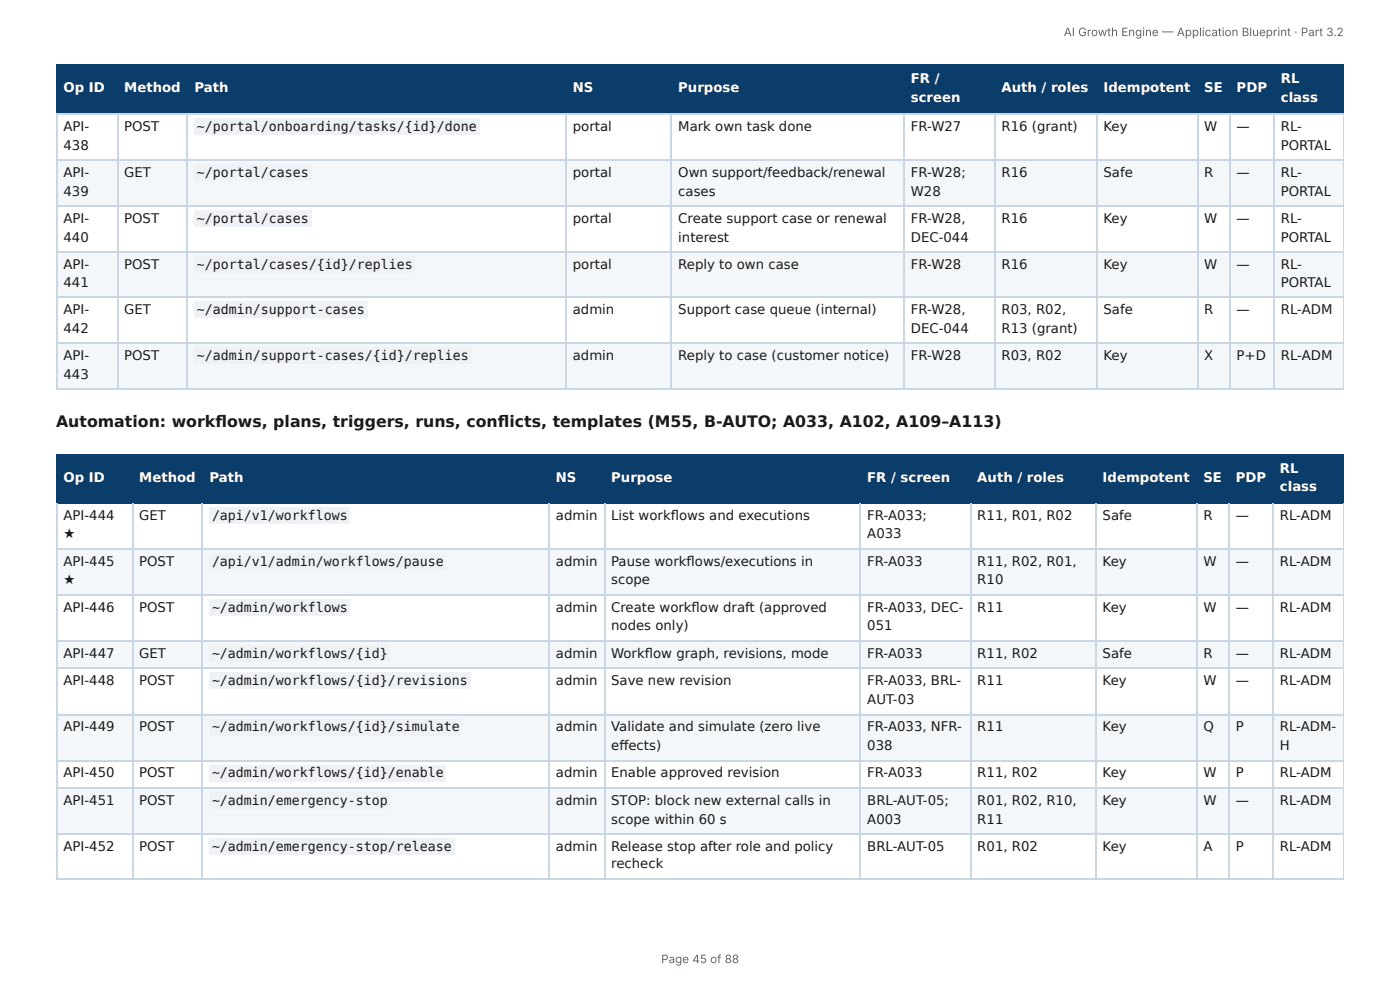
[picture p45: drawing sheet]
<svg xmlns="http://www.w3.org/2000/svg" width="297mm" height="210mm" viewBox="0 0 297 210" stroke-linecap="round" stroke-linejoin="round" font-family="sans-serif">
<defs><g id="words">
<text font-size="3.3" fill="#1a1a1a" x="11.9" y="90.8">Automation: workfl ows, plans, triggers, runs, confl icts, templates (M55, B-AUTO; A033, A102, A109–A113)</text>
<g font-size="2.8" fill="#fff">
<text x="193.5" y="17.7">FR /</text>
<text x="272" y="17.7">RL</text>
<text x="13.5" y="19.6">Op ID</text>
<text x="26.4" y="19.6">Method</text>
<text x="41.3" y="19.6">Path</text>
<text x="121.7" y="19.6">NS</text>
<text x="144.1" y="19.6">Purpose</text>
<text x="193.5" y="21.7">screen</text>
<text x="212.7" y="19.6">Auth / roles</text>
<text x="234.4" y="19.6">Idempotent</text>
<text x="255.8" y="19.6">SE</text>
<text x="262.7" y="19.6">PDP</text>
<text x="272" y="21.7">class</text>
<text x="271.8" y="100.5">RL</text>
<text x="13.5" y="102.4">Op ID</text>
<text x="29.6" y="102.4">Method</text>
<text x="44.5" y="102.4">Path</text>
<text x="118.1" y="102.4">NS</text>
<text x="129.8" y="102.4">Purpose</text>
<text x="184.2" y="102.4">FR / screen</text>
<text x="207.6" y="102.4">Auth / roles</text>
<text x="234.2" y="102.4">Idempotent</text>
<text x="255.6" y="102.4">SE</text>
<text x="262.5" y="102.4">PDP</text>
<text x="271.8" y="104.2">class</text>
</g>
<g font-size="2.8" fill="#1a1a1a">
<text x="13.5" y="27.8">API-</text>
<text x="26.4" y="27.8">POST</text>
<text x="41.8" y="27.8">~/portal/onboarding/tasks/{id}/done</text>
<text x="121.7" y="27.8">portal</text>
<text x="144.1" y="27.8">Mark own task done</text>
<text x="193.5" y="27.8">FR-W27</text>
<text x="212.7" y="27.8">R16 (grant)</text>
<text x="234.4" y="27.8">Key</text>
<text x="255.8" y="27.8">W</text>
<text x="262.7" y="27.8">—</text>
<text x="272" y="27.8">RL-</text>
<text x="13.5" y="31.8">438</text>
<text x="272" y="31.8">PORTAL</text>
<text x="13.5" y="37.6">API-</text>
<text x="13.5" y="41.5">439</text>
<text x="26.4" y="37.6">GET</text>
<text x="41.8" y="37.6">~/portal/cases</text>
<text x="121.7" y="37.6">portal</text>
<text x="144.1" y="37.6">Own support/feedback/renewal</text>
<text x="144.1" y="41.5">cases</text>
<text x="193.5" y="37.6">FR-W28;</text>
<text x="193.5" y="41.5">W28</text>
<text x="212.7" y="37.6">R16</text>
<text x="234.4" y="37.6">Safe</text>
<text x="255.8" y="37.6">R</text>
<text x="262.7" y="37.6">—</text>
<text x="272" y="37.6">RL-</text>
<text x="272" y="41.5">PORTAL</text>
<text x="13.5" y="47.4">API-</text>
<text x="26.4" y="47.4">POST</text>
<text x="41.8" y="47.4">~/portal/cases</text>
<text x="121.7" y="47.4">portal</text>
<text x="144.1" y="47.4">Create support case or renewal</text>
<text x="193.5" y="47.4">FR-W28,</text>
<text x="212.7" y="47.4">R16</text>
<text x="234.4" y="47.4">Key</text>
<text x="255.8" y="47.4">W</text>
<text x="262.7" y="47.4">—</text>
<text x="272" y="47.4">RL-</text>
<text x="13.5" y="51.3">440</text>
<text x="144.1" y="51.3">interest</text>
<text x="193.5" y="51.3">DEC-044</text>
<text x="272" y="51.3">PORTAL</text>
<text x="13.5" y="57.2">API-</text>
<text x="26.4" y="57.2">POST</text>
<text x="41.8" y="57.2">~/portal/cases/{id}/replies</text>
<text x="121.7" y="57.2">portal</text>
<text x="144.1" y="57.2">Reply to own case</text>
<text x="193.5" y="57.2">FR-W28</text>
<text x="212.7" y="57.2">R16</text>
<text x="234.4" y="57.2">Key</text>
<text x="255.8" y="57.2">W</text>
<text x="262.7" y="57.2">—</text>
<text x="272" y="57.2">RL-</text>
<text x="13.5" y="60.9">441</text>
<text x="272" y="60.9">PORTAL</text>
<text x="13.5" y="66.7">API-</text>
<text x="13.5" y="70.6">442</text>
<text x="26.4" y="66.7">GET</text>
<text x="41.8" y="66.7">~/admin/support-cases</text>
<text x="121.7" y="66.7">admin</text>
<text x="144.1" y="66.7">Support case queue (internal)</text>
<text x="193.5" y="66.7">FR-W28,</text>
<text x="193.5" y="70.6">DEC-044</text>
<text x="212.7" y="66.7">R03, R02,</text>
<text x="212.7" y="70.6">R13 (grant)</text>
<text x="234.4" y="66.7">Safe</text>
<text x="255.8" y="66.7">R</text>
<text x="262.7" y="66.7">—</text>
<text x="272" y="66.7">RL-ADM</text>
<text x="13.5" y="76.5">API-</text>
<text x="26.4" y="76.5">POST</text>
<text x="41.8" y="76.5">~/admin/support-cases/{id}/replies</text>
<text x="121.7" y="76.5">admin</text>
<text x="144.1" y="76.5">Reply to case (customer notice)</text>
<text x="193.5" y="76.5">FR-W28</text>
<text x="212.7" y="76.5">R03, R02</text>
<text x="234.4" y="76.5">Key</text>
<text x="255.8" y="76.5">X</text>
<text x="262.7" y="76.5">P+D</text>
<text x="272" y="76.5">RL-ADM</text>
<text x="13.5" y="80.4">443</text>
<text x="13.5" y="110.3">API-444</text>
<text x="29.6" y="110.3">GET</text>
<text x="45" y="110.3">/api/v1/workflows</text>
<text x="118.1" y="110.3">admin</text>
<text x="129.8" y="110.3">List workfl ows and executions</text>
<text x="184.2" y="110.3">FR-A033;</text>
<text x="207.6" y="110.3">R11, R01, R02</text>
<text x="234.2" y="110.3">Safe</text>
<text x="255.6" y="110.3">R</text>
<text x="262.5" y="110.3">—</text>
<text x="271.8" y="110.3">RL-ADM</text>
<text x="13.5" y="114.3">★</text>
<text x="184.2" y="114.3">A033</text>
<text x="13.5" y="120.1">API-445</text>
<text x="13.5" y="124.1">★</text>
<text x="29.6" y="120.1">POST</text>
<text x="45" y="120.1">/api/v1/admin/workflows/pause</text>
<text x="118.1" y="120.1">admin</text>
<text x="129.8" y="120.1">Pause workfl ows/executions in</text>
<text x="129.8" y="124.1">scope</text>
<text x="184.2" y="120.1">FR-A033</text>
<text x="207.6" y="120.1">R11, R02, R01,</text>
<text x="207.6" y="124.1">R10</text>
<text x="234.2" y="120.1">Key</text>
<text x="255.6" y="120.1">W</text>
<text x="262.5" y="120.1">—</text>
<text x="271.8" y="120.1">RL-ADM</text>
<text x="13.5" y="129.9">API-446</text>
<text x="29.6" y="129.9">POST</text>
<text x="45" y="129.9">~/admin/workflows</text>
<text x="118.1" y="129.9">admin</text>
<text x="129.8" y="129.9">Create workfl ow draft (approved</text>
<text x="184.2" y="129.9">FR-A033, DEC-</text>
<text x="207.6" y="129.9">R11</text>
<text x="234.2" y="129.9">Key</text>
<text x="255.6" y="129.9">W</text>
<text x="262.5" y="129.9">—</text>
<text x="271.8" y="129.9">RL-ADM</text>
<text x="129.8" y="133.9">nodes only)</text>
<text x="184.2" y="133.9">051</text>
<text x="13.5" y="139.7">API-447</text>
<text x="29.6" y="139.7">GET</text>
<text x="45" y="139.7">~/admin/workflows/{id}</text>
<text x="118.1" y="139.7">admin</text>
<text x="129.8" y="139.7">Workfl ow graph, revisions, mode</text>
<text x="184.2" y="139.7">FR-A033</text>
<text x="207.6" y="139.7">R11, R02</text>
<text x="234.2" y="139.7">Safe</text>
<text x="255.6" y="139.7">R</text>
<text x="262.5" y="139.7">—</text>
<text x="271.8" y="139.7">RL-ADM</text>
<text x="13.5" y="145.5">API-448</text>
<text x="29.6" y="145.5">POST</text>
<text x="45" y="145.5">~/admin/workflows/{id}/revisions</text>
<text x="118.1" y="145.5">admin</text>
<text x="129.8" y="145.5">Save new revision</text>
<text x="184.2" y="145.5">FR-A033, BRL-</text>
<text x="184.2" y="149.5">AUT-03</text>
<text x="207.6" y="145.5">R11</text>
<text x="234.2" y="145.5">Key</text>
<text x="255.6" y="145.5">W</text>
<text x="262.5" y="145.5">—</text>
<text x="271.8" y="145.5">RL-ADM</text>
<text x="13.5" y="155.3">API-449</text>
<text x="29.6" y="155.3">POST</text>
<text x="45" y="155.3">~/admin/workflows/{id}/simulate</text>
<text x="118.1" y="155.3">admin</text>
<text x="129.8" y="155.3">Validate and simulate (zero live</text>
<text x="184.2" y="155.3">FR-A033, NFR-</text>
<text x="207.6" y="155.3">R11</text>
<text x="234.2" y="155.3">Key</text>
<text x="255.6" y="155.3">Q</text>
<text x="262.5" y="155.3">P</text>
<text x="271.8" y="155.3">RL-ADM-</text>
<text x="129.8" y="159.3">eff ects)</text>
<text x="184.2" y="159.3">038</text>
<text x="271.8" y="159.3">H</text>
<text x="13.5" y="165.1">API-450</text>
<text x="29.6" y="165.1">POST</text>
<text x="45" y="165.1">~/admin/workflows/{id}/enable</text>
<text x="118.1" y="165.1">admin</text>
<text x="129.8" y="165.1">Enable approved revision</text>
<text x="184.2" y="165.1">FR-A033</text>
<text x="207.6" y="165.1">R11, R02</text>
<text x="234.2" y="165.1">Key</text>
<text x="255.6" y="165.1">W</text>
<text x="262.5" y="165.1">P</text>
<text x="271.8" y="165.1">RL-ADM</text>
<text x="13.5" y="170.9">API-451</text>
<text x="29.6" y="170.9">POST</text>
<text x="45" y="170.9">~/admin/emergency-stop</text>
<text x="118.1" y="170.9">admin</text>
<text x="129.8" y="170.9">STOP: block new external calls in</text>
<text x="184.2" y="170.9">BRL-AUT-05;</text>
<text x="207.6" y="170.9">R01, R02, R10,</text>
<text x="234.2" y="170.9">Key</text>
<text x="255.6" y="170.9">W</text>
<text x="262.5" y="170.9">—</text>
<text x="271.8" y="170.9">RL-ADM</text>
<text x="129.8" y="174.9">scope within 60 s</text>
<text x="184.2" y="174.9">A003</text>
<text x="207.6" y="174.9">R11</text>
<text x="13.5" y="180.7">API-452</text>
<text x="29.6" y="180.7">POST</text>
<text x="45" y="180.7">~/admin/emergency-stop/release</text>
<text x="118.1" y="180.7">admin</text>
<text x="129.8" y="180.7">Release stop after role and policy</text>
<text x="129.8" y="184.4">recheck</text>
<text x="184.2" y="180.7">BRL-AUT-05</text>
<text x="207.6" y="180.7">R01, R02</text>
<text x="234.2" y="180.7">Key</text>
<text x="255.6" y="180.7">A</text>
<text x="262.5" y="180.7">P</text>
<text x="271.8" y="180.7">RL-ADM</text>
</g>
<g font-size="2.5" fill="#666">
<text x="225.9" y="7.7">AI Growth Engine — Application Blueprint · Part 3.2</text>
<text x="140.4" y="204.5">Page 45 of 88</text>
</g>
</g></defs>
<g fill="#0b3d6b">
<path d="M12.2 14h12.7v10.1h-12.7z"/>
<path d="M24.9 14h15.1v10.1h-15.1z"/>
<path d="M40 14h80.1v10.1h-80.1z"/>
<path d="M120.1 14h22.5v10.1h-22.5z"/>
<path d="M142.6 14h49.5v10.1h-49.5z"/>
<path d="M192.1 14h19v10.1h-19z"/>
<path d="M211.1 14h21.7v10.1h-21.7z"/>
<path d="M232.8 14h21.5v10.1h-21.5z"/>
<path d="M254.3 14h6.8v10.1h-6.8z"/>
<path d="M261.1 14h9.6v10.1h-9.6z"/>
<path d="M270.7 14h14.7v10.1h-14.7z"/>
</g>
<g fill="#f4f7fa">
<path d="M12.2 33.9h12.7v9.8h-12.7z"/>
<path d="M24.9 33.9h15.1v9.8h-15.1z"/>
<path d="M40 33.9h80.1v9.8h-80.1z"/>
<path d="M120.1 33.9h22.5v9.8h-22.5z"/>
<path d="M142.6 33.9h49.5v9.8h-49.5z"/>
<path d="M192.1 33.9h19v9.8h-19z"/>
<path d="M211.1 33.9h21.7v9.8h-21.7z"/>
<path d="M232.8 33.9h21.5v9.8h-21.5z"/>
<path d="M254.3 33.9h6.8v9.8h-6.8z"/>
<path d="M261.1 33.9h9.6v9.8h-9.6z"/>
<path d="M270.7 33.9h14.7v9.8h-14.7z"/>
<path d="M12.2 53.4h12.7v9.8h-12.7z"/>
<path d="M24.9 53.4h15.1v9.8h-15.1z"/>
<path d="M40 53.4h80.1v9.8h-80.1z"/>
<path d="M120.1 53.4h22.5v9.8h-22.5z"/>
<path d="M142.6 53.4h49.5v9.8h-49.5z"/>
<path d="M192.1 53.4h19v9.8h-19z"/>
<path d="M211.1 53.4h21.7v9.8h-21.7z"/>
<path d="M232.8 53.4h21.5v9.8h-21.5z"/>
<path d="M254.3 53.4h6.8v9.8h-6.8z"/>
<path d="M261.1 53.4h9.6v9.8h-9.6z"/>
<path d="M270.7 53.4h14.7v9.8h-14.7z"/>
<path d="M12.2 73h12.7v9.8h-12.7z"/>
<path d="M24.9 73h15.1v9.8h-15.1z"/>
<path d="M40 73h80.1v9.8h-80.1z"/>
<path d="M120.1 73h22.5v9.8h-22.5z"/>
<path d="M142.6 73h49.5v9.8h-49.5z"/>
<path d="M192.1 73h19v9.8h-19z"/>
<path d="M211.1 73h21.7v9.8h-21.7z"/>
<path d="M232.8 73h21.5v9.8h-21.5z"/>
<path d="M254.3 73h6.8v9.8h-6.8z"/>
<path d="M261.1 73h9.6v9.8h-9.6z"/>
<path d="M270.7 73h14.7v9.8h-14.7z"/>
</g>
<g fill="none" stroke="#0b3d6b" stroke-width=".26">
<path d="M11.9 13.9h273.5M12 13.8v10.5M25 13.8v10.5M39.8 13.8v10.5M120.3 13.8v10.5M142.5 13.8v10.5M192 13.8v10.5M211.3 13.8v10.5M233 13.8v10.5M254.4 13.8v10.5M261.3 13.8v10.5M270.5 13.8v10.5"/>
<path d="M11.9 24.2h273.5"/>
</g>
<path d="M285.3 13.8v10.5" fill="none" stroke="#0b3d6b" stroke-width=".21"/>
<g fill="none" stroke="#c9d6e3" stroke-width=".26">
<path d="M11.9 24.2h273.5M11.9 34h273.5M12 24.3v58.5M25 24.3v58.5M39.8 24.3v58.5M120.3 24.3v58.5M142.5 24.3v58.5M192 24.3v58.5M211.3 24.3v58.5M233 24.3v58.5M254.4 24.3v58.5M261.3 24.3v58.5"/>
<path d="M270.5 24.3v58.5M11.9 43.8h273.5M11.9 53.6h273.5M11.9 63.1h273.5M11.9 72.9h273.5M11.9 82.7h273.5"/>
</g>
<path d="M285.3 24.3v58.5" fill="none" stroke="#c9d6e3" stroke-width=".21"/>
<g fill="#0b3d6b">
<path d="M12.2 96.6h15.8v10.3h-15.8z"/>
<path d="M28 96.6h15.1v10.3h-15.1z"/>
<path d="M43.1 96.6h73.6v10.3h-73.6z"/>
<path d="M116.7 96.6h11.6v10.3h-11.6z"/>
<path d="M128.3 96.6h54.5v10.3h-54.5z"/>
<path d="M182.8 96.6h23.3v10.3h-23.3z"/>
<path d="M206.1 96.6h26.7v10.3h-26.7z"/>
<path d="M232.8 96.6h21.5v10.3h-21.5z"/>
<path d="M254.3 96.6h6.6v10.3h-6.6z"/>
<path d="M260.9 96.6h9.5v10.3h-9.5z"/>
<path d="M270.4 96.6h15v10.3h-15z"/>
</g>
<g fill="#f4f7fa">
<path d="M12.2 116.7h15.8v9.8h-15.8z"/>
<path d="M28 116.7h15.1v9.8h-15.1z"/>
<path d="M43.1 116.7h73.6v9.8h-73.6z"/>
<path d="M116.7 116.7h11.6v9.8h-11.6z"/>
<path d="M128.3 116.7h54.5v9.8h-54.5z"/>
<path d="M182.8 116.7h23.3v9.8h-23.3z"/>
<path d="M206.1 116.7h26.7v9.8h-26.7z"/>
<path d="M232.8 116.7h21.5v9.8h-21.5z"/>
<path d="M254.3 116.7h6.6v9.8h-6.6z"/>
<path d="M260.9 116.7h9.5v9.8h-9.5z"/>
<path d="M270.4 116.7h15v9.8h-15z"/>
<path d="M12.2 136.3h15.8v5.5h-15.8z"/>
<path d="M28 136.3h15.1v5.5h-15.1z"/>
<path d="M43.1 136.3h73.6v5.5h-73.6z"/>
<path d="M116.7 136.3h11.6v5.5h-11.6z"/>
<path d="M128.3 136.3h54.5v5.5h-54.5z"/>
<path d="M182.8 136.3h23.3v5.5h-23.3z"/>
<path d="M206.1 136.3h26.7v5.5h-26.7z"/>
<path d="M232.8 136.3h21.5v5.5h-21.5z"/>
<path d="M254.3 136.3h6.6v5.5h-6.6z"/>
<path d="M260.9 136.3h9.5v5.5h-9.5z"/>
<path d="M270.4 136.3h15v5.5h-15z"/>
<path d="M12.2 151.6h15.8v9.8h-15.8z"/>
<path d="M28 151.6h15.1v9.8h-15.1z"/>
<path d="M43.1 151.6h73.6v9.8h-73.6z"/>
<path d="M116.7 151.6h11.6v9.8h-11.6z"/>
<path d="M128.3 151.6h54.5v9.8h-54.5z"/>
<path d="M182.8 151.6h23.3v9.8h-23.3z"/>
<path d="M206.1 151.6h26.7v9.8h-26.7z"/>
<path d="M232.8 151.6h21.5v9.8h-21.5z"/>
<path d="M254.3 151.6h6.6v9.8h-6.6z"/>
<path d="M260.9 151.6h9.5v9.8h-9.5z"/>
<path d="M270.4 151.6h15v9.8h-15z"/>
<path d="M12.2 167.2h15.8v9.8h-15.8z"/>
<path d="M28 167.2h15.1v9.8h-15.1z"/>
<path d="M43.1 167.2h73.6v9.8h-73.6z"/>
<path d="M116.7 167.2h11.6v9.8h-11.6z"/>
<path d="M128.3 167.2h54.5v9.8h-54.5z"/>
<path d="M182.8 167.2h23.3v9.8h-23.3z"/>
<path d="M206.1 167.2h26.7v9.8h-26.7z"/>
<path d="M232.8 167.2h21.5v9.8h-21.5z"/>
<path d="M254.3 167.2h6.6v9.8h-6.6z"/>
<path d="M260.9 167.2h9.5v9.8h-9.5z"/>
<path d="M270.4 167.2h15v9.8h-15z"/>
</g>
<g fill="none" stroke="#0b3d6b" stroke-width=".26">
<path d="M11.9 96.7h273.5M12 96.6v10.3M28.2 96.6v10.3M43 96.6v10.3M116.5 96.6v10.3M128.5 96.6v10.3M182.7 96.6v10.3M206.2 96.6v10.3M232.7 96.6v10.3M254.1 96.6v10.3M261 96.6v10.3M270.3 96.6v10.3"/>
<path d="M11.9 106.8h273.5"/>
</g>
<path d="M285.3 96.6v10.3" fill="none" stroke="#0b3d6b" stroke-width=".21"/>
<g fill="none" stroke="#c9d6e3" stroke-width=".26">
<path d="M11.9 116.5h273.5M12 106.9v79.9M28.2 106.9v79.9M43 106.9v79.9M116.5 106.9v79.9M128.5 106.9v79.9M182.7 106.9v79.9M206.2 106.9v79.9M232.7 106.9v79.9M254.1 106.9v79.9M261 106.9v79.9M270.3 106.9v79.9"/>
<path d="M11.9 126.3h273.5M11.9 136.1h273.5M11.9 141.9h273.5M11.9 151.7h273.5M11.9 161.5h273.5M11.9 167.3h273.5M11.9 177.1h273.5M11.9 186.7h273.5"/>
</g>
<path d="M285.3 106.9v79.9" fill="none" stroke="#c9d6e3" stroke-width=".21"/>
<g fill="#eef2f6">
<path d="M41.3 25.1h60.6v3.5h-60.6z"/>
<path d="M41.3 34.9h24.8v3.5h-24.8z"/>
<path d="M41.3 44.7h24.8v3.5h-24.8z"/>
<path d="M41.3 54.5h46.8v3.4h-46.8z"/>
<path d="M41.3 64h36.8v3.5h-36.8z"/>
<path d="M41.3 73.8h58.7v3.5h-58.7z"/>
<path d="M44.4 107.7h29.9v3.4h-29.9z"/>
<path d="M44.4 117.5h50.3v3.4h-50.3z"/>
<path d="M44.4 127.3h29.9v3.4h-29.9z"/>
<path d="M44.4 137.1h38.4v3.4h-38.4z"/>
<path d="M44.4 142.9h55.6v3.4h-55.6z"/>
<path d="M44.4 152.7h53.8v3.4h-53.8z"/>
<path d="M44.4 162.5h50.3v3.4h-50.3z"/>
<path d="M44.4 168.3h38.4v3.4h-38.4z"/>
<path d="M44.4 178.1h52.2v3.4h-52.2z"/>
</g>
<use href="#words"/>
</svg>
